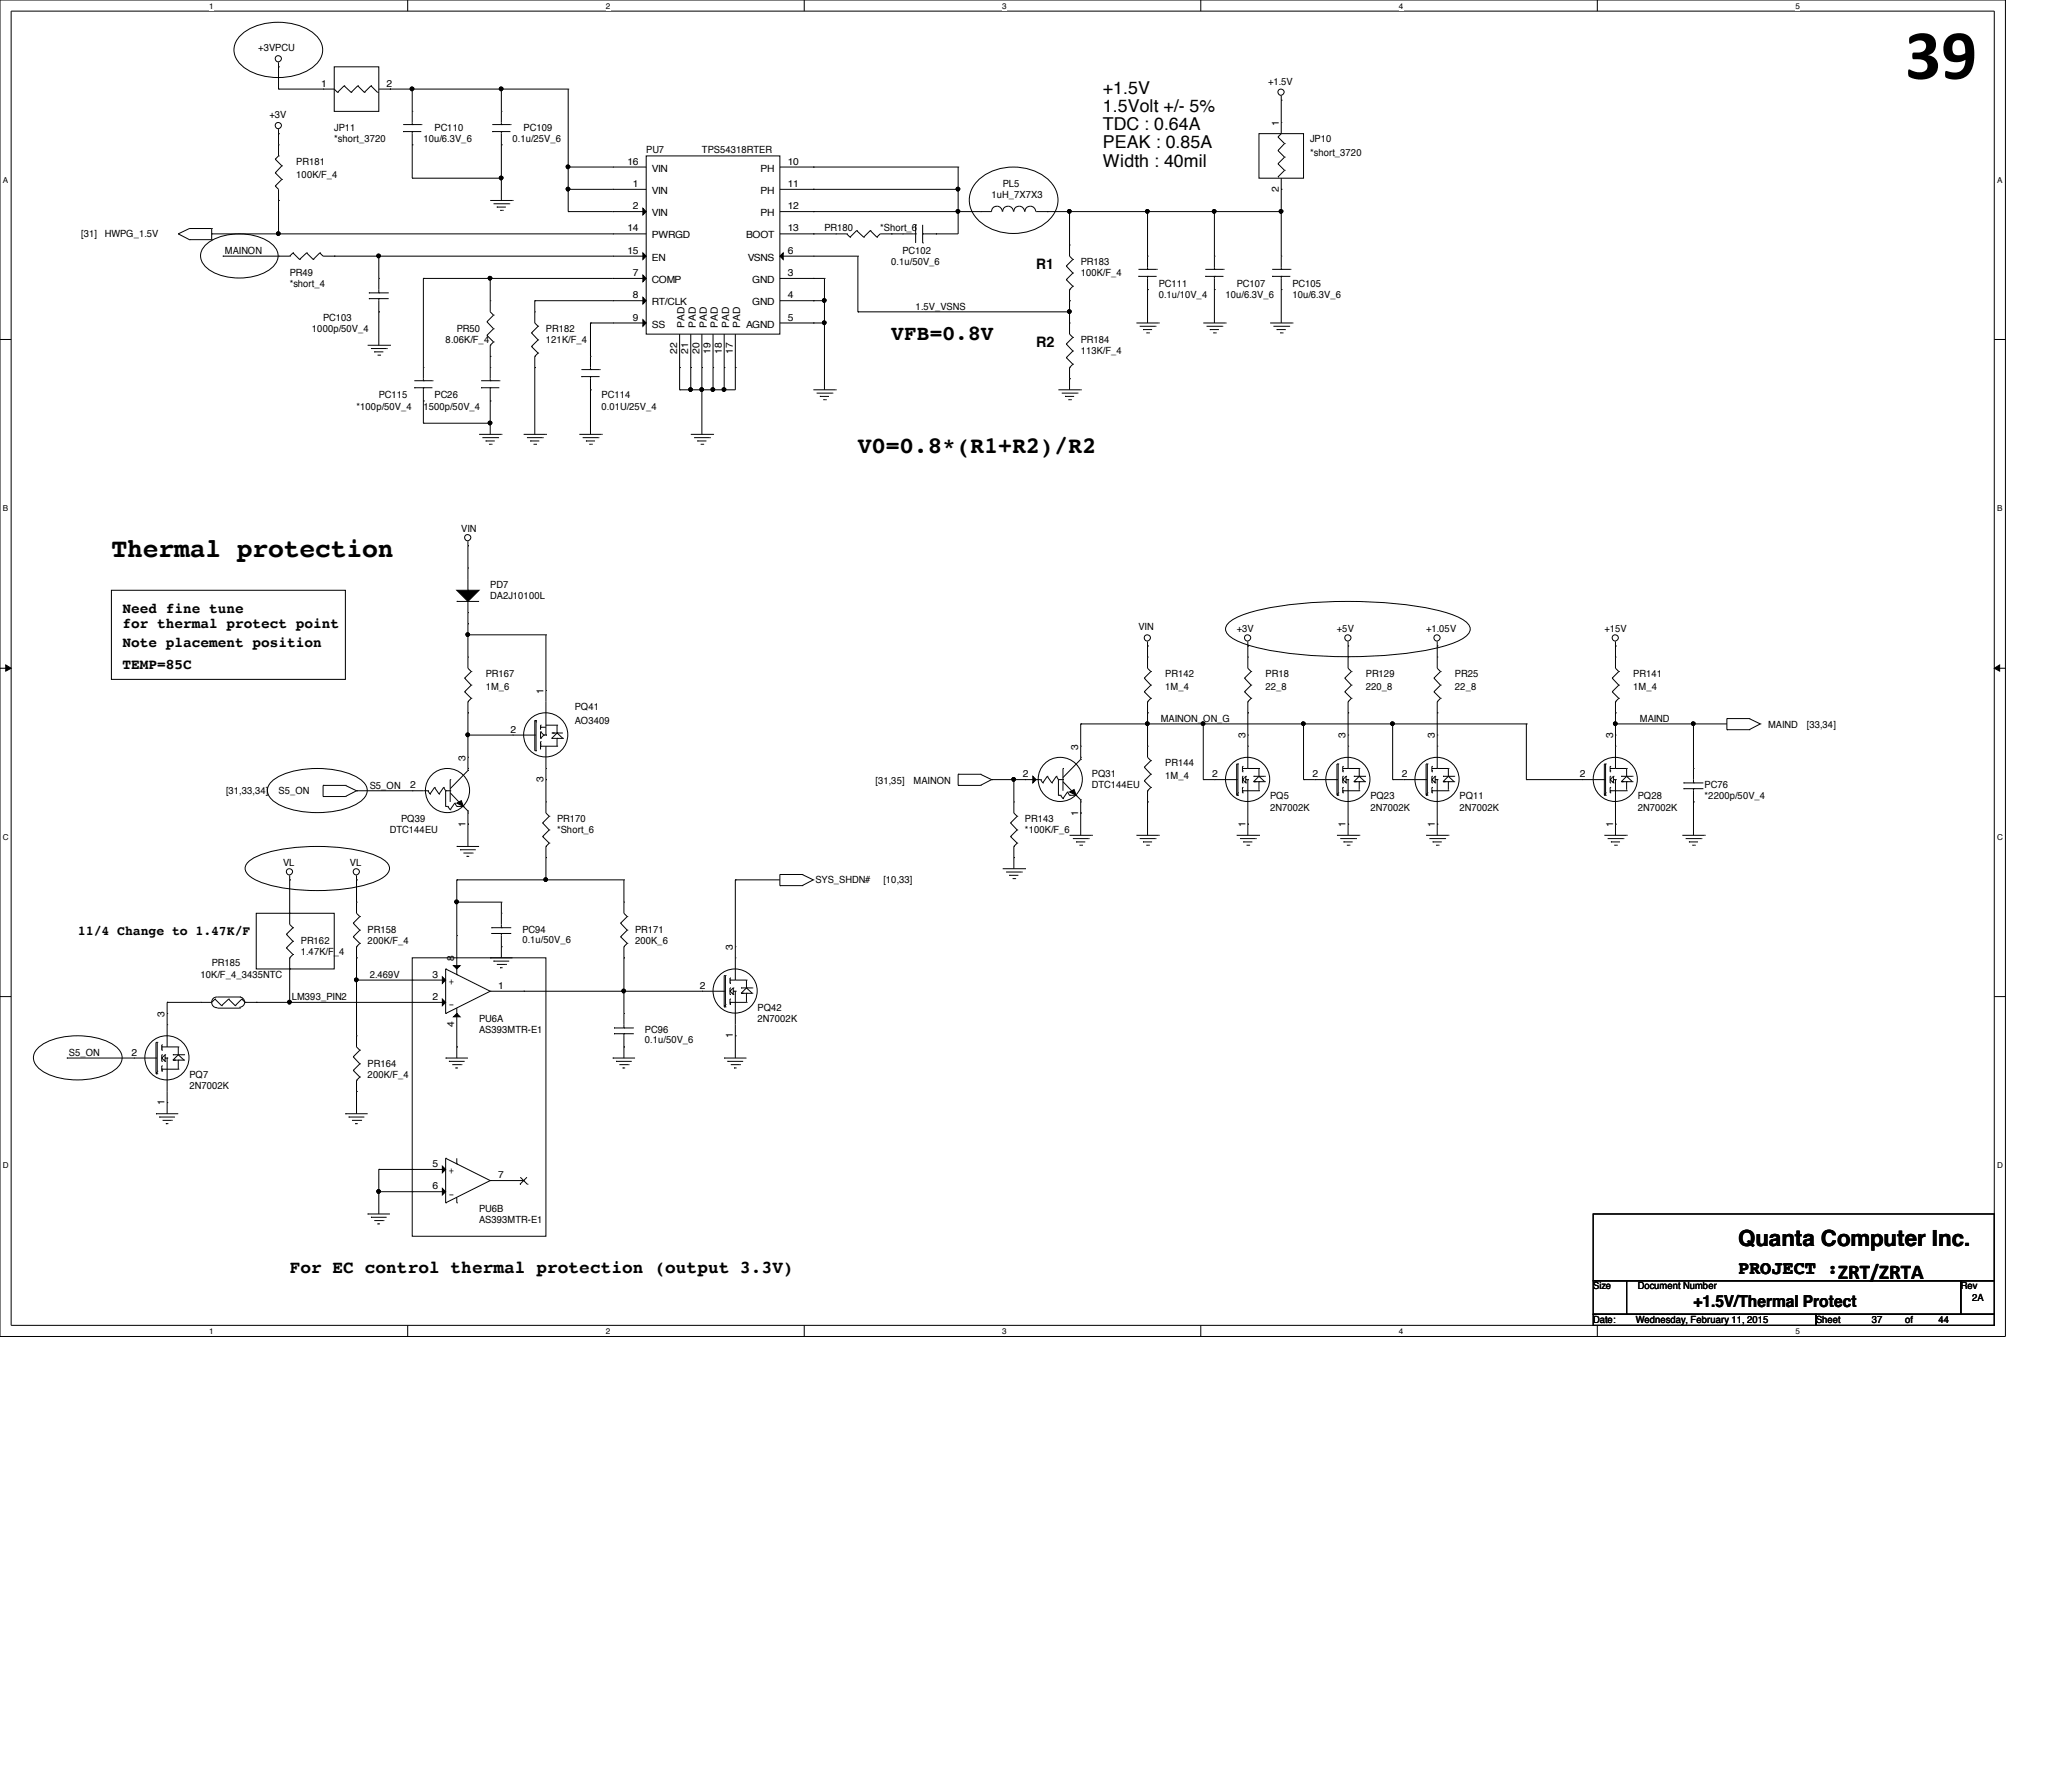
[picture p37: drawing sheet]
<svg xmlns="http://www.w3.org/2000/svg" width="210mm" height="184mm" viewBox="0 0 210 184" stroke-linecap="round" stroke-linejoin="round" font-family="sans-serif">
<defs><g id="words">
<text font-size="7.3" x="195.5" y="8.1">39</text>
<text font-size="2.7" x="11.4" y="57.1">Thermal protection</text>
<text font-size="2.4" x="88" y="46.5">V0=0.8*(R1+R2)/R2</text>
<text font-size="2.3" x="178.3" y="127.8">Quanta Computer Inc.</text>
<text font-size="2.2" x="91.4" y="34.9">VFB=0.8V</text>
<text font-size="1.9" x="178.3" y="130.8">PROJECT :ZRT/ZRTA</text>
<g font-size="1.8">
<text x="113.2" y="9.7">+1.5V</text>
<text x="113.2" y="11.5">1.5Volt +/- 5%</text>
<text x="113.2" y="13.4">TDC : 0.64A</text>
<text x="113.2" y="15.2">PEAK : 0.85A</text>
<text x="113.2" y="17.1">Width : 40mil</text>
<text x="29.7" y="130.7">For EC control thermal protection (output 3.3V)</text>
</g>
<text font-size="1.7" x="173.7" y="134.2">+1.5V/Thermal Protect</text>
<g font-size="1.5">
<text x="106.3" y="27.6">R1</text>
<text x="106.3" y="35.6">R2</text>
<text x="12.6" y="62.9">Need fine tune</text>
<text x="12.6" y="64.4">for thermal protect point</text>
<text x="12.6" y="66.4">Note placement position</text>
<text x="12.6" y="68.7">TEMP=85C</text>
</g>
<text font-size="1.4" x="8" y="96">11/4 Change to 1.47K/F</text>
<g font-size="1">
<text x="26.5" y="5.2">+3VPCU</text>
<text x="32.9" y="8.9">1</text>
<text x="39.7" y="8.9">2</text>
<text x="130.1" y="8.7">+1.5V</text>
<text x="27.6" y="12.1">+3V</text>
<text x="30.4" y="16.9">PR181</text>
<text x="34.3" y="13.5">JP11</text>
<text x="34.3" y="14.6">*short_3720</text>
<text x="43.4" y="14.6">10u/6.3V_6</text>
<text x="44.6" y="13.5">PC110</text>
<text x="52.6" y="14.6">0.1u/25V_6</text>
<text x="53.7" y="13.5">PC109</text>
<text x="64.4" y="16.9">16</text>
<text x="66.3" y="15.7">PU7</text>
<text x="66.9" y="17.6">VIN</text>
<text x="72" y="15.7">TPS54318RTER</text>
<text x="78" y="17.6">PH</text>
<text x="80.8" y="16.9">10</text>
<text x="131.2" y="12.9" transform="rotate(-90 131.2 12.9)">1</text>
<text x="134.4" y="14.6">JP10</text>
<text x="134.4" y="16">*short_3720</text>
<text x="30.4" y="18.2">100K/F_4</text>
<text x="64.4" y="23.7">14</text>
<text x="64.9" y="21.5">2</text>
<text x="64.9" y="19.2">1</text>
<text x="66.9" y="22.2">VIN</text>
<text x="66.9" y="19.9">VIN</text>
<text x="78" y="19.9">PH</text>
<text x="78" y="22.2">PH</text>
<text x="80.8" y="23.7">13</text>
<text x="80.8" y="19.2">11</text>
<text x="80.8" y="21.5">12</text>
<text x="84.6" y="23.7">PR180</text>
<text x="90.3" y="23.7">*Short_6</text>
<text x="101.7" y="20.3">1uH_7X7X3</text>
<text x="102.9" y="19.2">PL5</text>
<text x="131.2" y="19.7" transform="rotate(-90 131.2 19.7)">2</text>
<text x="8.3" y="24.3">[31]</text>
<text x="10.8" y="24.3">HWPG_1.5V</text>
<text x="23.1" y="26.1">MAINON</text>
<text x="29.7" y="28.3">PR49</text>
<text x="29.7" y="29.5">*short_4</text>
<text x="64.4" y="26">15</text>
<text x="64.9" y="28.3">7</text>
<text x="66.9" y="24.5">PWRGD</text>
<text x="66.9" y="26.8">EN</text>
<text x="66.9" y="29">COMP</text>
<text x="76.5" y="24.5">BOOT</text>
<text x="76.7" y="26.8">VSNS</text>
<text x="77.2" y="29">GND</text>
<text x="80.8" y="28.3">3</text>
<text x="80.8" y="26">6</text>
<text x="91.4" y="27.2">0.1u/50V_6</text>
<text x="92.6" y="26">PC102</text>
<text x="110.9" y="27.2">PR183</text>
<text x="110.9" y="28.3">100K/F_4</text>
<text x="118.9" y="29.5">PC111</text>
<text x="126.9" y="29.5">PC107</text>
<text x="132.6" y="29.5">PC105</text>
<text x="32" y="34">1000p/50V_4</text>
<text x="33.1" y="32.9">PC103</text>
<text x="45.7" y="35.2">8.06K/F_4</text>
<text x="46.9" y="34">PR50</text>
<text x="56" y="34">PR182</text>
<text x="56" y="35.2">121K/F_4</text>
<text x="64.9" y="30.6">8</text>
<text x="64.9" y="32.9">9</text>
<text x="66.9" y="31.3">RT/CLK</text>
<text x="66.9" y="33.6">SS</text>
<text x="70.2" y="33.7" transform="rotate(-90 70.2 33.7)">PAD</text>
<text x="71.4" y="33.7" transform="rotate(-90 71.4 33.7)">PAD</text>
<text x="72.5" y="33.7" transform="rotate(-90 72.5 33.7)">PAD</text>
<text x="73.7" y="33.7" transform="rotate(-90 73.7 33.7)">PAD</text>
<text x="74.8" y="33.7" transform="rotate(-90 74.8 33.7)">PAD</text>
<text x="75.9" y="33.7" transform="rotate(-90 75.9 33.7)">PAD</text>
<text x="76.5" y="33.6">AGND</text>
<text x="77.2" y="31.3">GND</text>
<text x="80.8" y="32.9">5</text>
<text x="80.8" y="30.6">4</text>
<text x="93.9" y="31.8">1.5V_VSNS</text>
<text x="110.9" y="35.2">PR184</text>
<text x="118.9" y="30.6">0.1u/10V_4</text>
<text x="125.7" y="30.6">10u/6.3V_6</text>
<text x="132.6" y="30.6">10u/6.3V_6</text>
<text x="38.9" y="40.9">PC115</text>
<text x="44.6" y="40.9">PC26</text>
<text x="61.7" y="40.9">PC114</text>
<text x="69.5" y="36.3" transform="rotate(-90 69.5 36.3)">22</text>
<text x="70.6" y="36.3" transform="rotate(-90 70.6 36.3)">21</text>
<text x="71.8" y="36.3" transform="rotate(-90 71.8 36.3)">20</text>
<text x="72.9" y="36.3" transform="rotate(-90 72.9 36.3)">19</text>
<text x="74" y="36.3" transform="rotate(-90 74 36.3)">18</text>
<text x="75.2" y="36.3" transform="rotate(-90 75.2 36.3)">17</text>
<text x="110.9" y="36.3">113K/F_4</text>
<text x="36.6" y="42">*100p/50V_4</text>
<text x="43.4" y="42">1500p/50V_4</text>
<text x="61.7" y="42">0.01U/25V_4</text>
<text x="47.3" y="54.6">VIN</text>
<text x="50.3" y="60.3">PD7</text>
<text x="50.3" y="61.5">DA2J10100L</text>
<text x="116.8" y="64.7">VIN</text>
<text x="126.9" y="64.9">+3V</text>
<text x="137.2" y="64.9">+5V</text>
<text x="146.3" y="64.9">+1.05V</text>
<text x="164.6" y="64.9">+15V</text>
<text x="49.8" y="69.5">PR167</text>
<text x="49.8" y="70.8">1M_6</text>
<text x="55.8" y="71.2" transform="rotate(-90 55.8 71.2)">1</text>
<text x="119.5" y="69.5">PR142</text>
<text x="119.5" y="70.8">1M_4</text>
<text x="129.8" y="69.5">PR18</text>
<text x="129.8" y="70.8">22_8</text>
<text x="140.1" y="69.5">PR129</text>
<text x="140.1" y="70.8">220_8</text>
<text x="149.3" y="69.5">PR25</text>
<text x="149.3" y="70.8">22_8</text>
<text x="167.6" y="69.5">PR141</text>
<text x="167.6" y="70.8">1M_4</text>
<text x="52.4" y="75.2">2</text>
<text x="59" y="72.9">PQ41</text>
<text x="59" y="74.3">AO3409</text>
<text x="110.6" y="76.9" transform="rotate(-90 110.6 76.9)">3</text>
<text x="119.1" y="74.1">MAINON_ON_G</text>
<text x="127.8" y="75.8" transform="rotate(-90 127.8 75.8)">3</text>
<text x="138" y="75.8" transform="rotate(-90 138 75.8)">3</text>
<text x="147.2" y="75.8" transform="rotate(-90 147.2 75.8)">3</text>
<text x="165.5" y="75.8" transform="rotate(-90 165.5 75.8)">3</text>
<text x="168.2" y="74.1">MAIND</text>
<text x="181.4" y="74.7">MAIND</text>
<text x="185.4" y="74.7">[33,34]</text>
<text x="23.2" y="81.5">[31,33,34]</text>
<text x="28.6" y="81.5">S5_ON</text>
<text x="37.9" y="80.9">S5_ON</text>
<text x="42.1" y="80.9">2</text>
<text x="47.8" y="78.1" transform="rotate(-90 47.8 78.1)">3</text>
<text x="55.8" y="80.3" transform="rotate(-90 55.8 80.3)">3</text>
<text x="89.8" y="80.4">[31,35]</text>
<text x="93.7" y="80.4">MAINON</text>
<text x="104.9" y="79.8">2</text>
<text x="110.6" y="83.7" transform="rotate(-90 110.6 83.7)">1</text>
<text x="112" y="79.8">PQ31</text>
<text x="112" y="80.9">DTC144EU</text>
<text x="119.5" y="78.6">PR144</text>
<text x="119.5" y="80">1M_4</text>
<text x="124.4" y="79.8">2</text>
<text x="130.3" y="82">PQ5</text>
<text x="130.3" y="83.2">2N7002K</text>
<text x="134.7" y="79.8">2</text>
<text x="140.6" y="82">PQ23</text>
<text x="140.6" y="83.2">2N7002K</text>
<text x="143.8" y="79.8">2</text>
<text x="149.7" y="82">PQ11</text>
<text x="149.7" y="83.2">2N7002K</text>
<text x="162.1" y="79.8">2</text>
<text x="168" y="82">PQ28</text>
<text x="168" y="83.2">2N7002K</text>
<text x="174.9" y="80.9">PC76</text>
<text x="174.9" y="82">*2200p/50V_4</text>
<text x="29" y="88.9">VL</text>
<text x="35.9" y="88.9">VL</text>
<text x="40" y="85.5">DTC144EU</text>
<text x="41.1" y="84.3">PQ39</text>
<text x="47.8" y="84.8" transform="rotate(-90 47.8 84.8)">1</text>
<text x="57.2" y="84.3">PR170</text>
<text x="57.2" y="85.5">*Short_6</text>
<text x="105.2" y="84.3">PR143</text>
<text x="105.2" y="85.5">*100K/F_6</text>
<text x="127.8" y="84.8" transform="rotate(-90 127.8 84.8)">1</text>
<text x="138" y="84.8" transform="rotate(-90 138 84.8)">1</text>
<text x="147.2" y="84.8" transform="rotate(-90 147.2 84.8)">1</text>
<text x="165.5" y="84.8" transform="rotate(-90 165.5 84.8)">1</text>
<text x="37.7" y="95.8">PR158</text>
<text x="53.6" y="95.8">PC94</text>
<text x="65.2" y="95.8">PR171</text>
<text x="83.7" y="90.6">SYS_SHDN#</text>
<text x="90.6" y="90.6">[10,33]</text>
<text x="20.6" y="100.3">10K/F_4_3435NTC</text>
<text x="21.7" y="99.2">PR185</text>
<text x="30.9" y="96.9">PR162</text>
<text x="30.9" y="98">1.47K/F_4</text>
<text x="37.7" y="96.9">200K/F_4</text>
<text x="37.9" y="100.4">2.469V</text>
<text x="44.4" y="100.3">3</text>
<text x="46.1" y="101.1">+</text>
<text x="46.6" y="98.6" transform="rotate(-90 46.6 98.6)">8</text>
<text x="51.1" y="101.5">1</text>
<text x="53.6" y="96.8">0.1u/50V_6</text>
<text x="65.2" y="96.9">200K_6</text>
<text x="71.8" y="101.5">2</text>
<text x="75.2" y="97.5" transform="rotate(-90 75.2 97.5)">3</text>
<text x="16.9" y="104.4" transform="rotate(-90 16.9 104.4)">3</text>
<text x="29.9" y="102.7">LM393_PIN2</text>
<text x="44.4" y="102.6">2</text>
<text x="46.1" y="103.4">-</text>
<text x="46.6" y="105.4" transform="rotate(-90 46.6 105.4)">4</text>
<text x="49.1" y="104.9">PU6A</text>
<text x="49.1" y="106">AS393MTR-E1</text>
<text x="66.2" y="106">PC96</text>
<text x="66.2" y="107.1">0.1u/50V_6</text>
<text x="75.2" y="106.6" transform="rotate(-90 75.2 106.6)">1</text>
<text x="77.7" y="103.8">PQ42</text>
<text x="77.7" y="104.9">2N7002K</text>
<text x="7.1" y="108.4">S5_ON</text>
<text x="13.5" y="108.3">2</text>
<text x="16.9" y="113.4" transform="rotate(-90 16.9 113.4)">1</text>
<text x="19.4" y="110.6">PQ7</text>
<text x="19.4" y="111.8">2N7002K</text>
<text x="37.7" y="109.5">PR164</text>
<text x="37.7" y="110.6">200K/F_4</text>
<text x="44.4" y="119.8">5</text>
<text x="44.4" y="122">6</text>
<text x="46.1" y="120.5">+</text>
<text x="46.1" y="122.8">-</text>
<text x="49.1" y="124.3">PU6B</text>
<text x="49.1" y="125.5">AS393MTR-E1</text>
<text x="51.1" y="120.9">7</text>
<text x="163.4" y="132.3">Size</text>
<text x="163.4" y="135.8">Date:</text>
<text x="167.8" y="135.8">Wednesday, February 11, 2015</text>
<text x="168" y="132.3">Document Number</text>
<text x="186.3" y="135.8">Sheet</text>
<text x="192" y="135.8">37</text>
<text x="195.5" y="135.8">of</text>
<text x="198.9" y="135.8">44</text>
<text x="201.2" y="132.3">Rev</text>
<text x="202.3" y="133.5">2A</text>
</g>
<g font-size=".8">
<text x="21.5" y=".9">1</text>
<text x="62.1" y=".9">2</text>
<text x="102.8" y=".9">3</text>
<text x="143.5" y=".9">4</text>
<text x="184.2" y=".9">5</text>
<text x=".3" y="18.8">A</text>
<text x="204.9" y="18.8">A</text>
<text x=".3" y="52.5">B</text>
<text x="204.9" y="52.5">B</text>
<text x=".3" y="86.2">C</text>
<text x="204.9" y="86.2">C</text>
<text x=".3" y="119.9">D</text>
<text x="204.9" y="119.9">D</text>
<text x="21.5" y="136.9">1</text>
<text x="62.1" y="136.9">2</text>
<text x="102.8" y="136.9">3</text>
<text x="143.5" y="136.9">4</text>
<text x="184.2" y="136.9">5</text>
</g>
</g></defs>
<path d="M0 0h205.7v137.2h-205.7zM1.1 1.1h203.5v134.9h-203.5z" fill="none" stroke="#000" stroke-width=".1"/>
<g fill="#fff">
<path d="M21.5 .1h.4v1h-.4z"/>
<path d="M21.5 136.1h.4v1h-.4z"/>
</g>
<path d="M41.8 0v1.1M41.8 136v1.2" fill="none" stroke="#000" stroke-width=".1"/>
<g fill="#fff">
<path d="M62.1 .1h.5v1h-.5z"/>
<path d="M62.1 136.1h.5v1h-.5z"/>
</g>
<path d="M82.5 0v1.1M82.5 136v1.2" fill="none" stroke="#000" stroke-width=".1"/>
<g fill="#fff">
<path d="M102.8 .1h.5v1h-.5z"/>
<path d="M102.8 136.1h.5v1h-.5z"/>
</g>
<path d="M123.2 0v1.1M123.2 136v1.2" fill="none" stroke="#000" stroke-width=".1"/>
<g fill="#fff">
<path d="M143.5 .1h.5v1h-.5z"/>
<path d="M143.5 136.1h.5v1h-.5z"/>
</g>
<path d="M163.9 0v1.1M163.9 136v1.2" fill="none" stroke="#000" stroke-width=".1"/>
<g fill="#fff">
<path d="M184.2 .1h.5v1h-.5z"/>
<path d="M184.2 136.1h.5v1h-.5z"/>
<path d="M.3 18h.5v.9h-.5z"/>
<path d="M204.9 18h.5v.9h-.5z"/>
<path d="M.3 51.7h.5v.9h-.5z"/>
<path d="M204.9 51.7h.5v.9h-.5z"/>
</g>
<path d="M0 34.8h1.1M204.6 34.8h1.1" fill="none" stroke="#000" stroke-width=".1"/>
<g fill="#fff">
<path d="M.3 85.4h.6v1h-.6z"/>
<path d="M204.9 85.4h.6v1h-.6z"/>
</g>
<path d="M0 68.6h1.1M.6 68.2l.5 .4-.5 .3zM204.6 68.6l.5-.4v.7zM204.6 68.6h1.1" fill="none" stroke="#000" stroke-width=".1"/>
<path d="M.6 68.2l.5 .4-.5 .3zM204.6 68.6l.5-.4v.7z" fill="#000"/>
<g fill="#fff">
<path d="M.3 119.1h.6v1h-.6z"/>
<path d="M204.9 119.1h.6v1h-.6z"/>
</g>
<g fill="none" stroke="#000" stroke-width=".1">
<path d="M24.8 3.5a6.3 6.3 0 0 1 7.5 0 1.99 1.99 0 0 1 0 3.2 6.3 6.3 0 0 1-7.5 0 2.01 2.01 0 0 1 0-3.2zM28.2 17.7l.7 .7M28.2 16.3l.7 .7M28.2 19.1l.4 .3v4.6M28.2 19.1h.1M28.2 17.7h.1M28.2 16.3h.1M28.6 9.1h5.7l.3 .4M28.6 13.7h.1M28.6 9.1h.1M28.6 6.9h.1M28.6 16h.1"/>
<path d="M28.6 14.9h.1M28.6 6.4v2.7M28.6 13.3v2.7M28.6 16l-.4 .3M28.9 18.4h.1M28.9 17h.1M28.9 18.4l-.7 .7M28.9 17l-.7 .7M33.1 9.1h.1M34.3 6.9h4.6v4.5h-4.6zM34.6 9.5h.1M35.3 8.8h.1"/>
<path d="M35.3 8.8l.7 .7M35.3 8.8l-.7 .7M36 9.5h.1M36.7 8.8l-.7 .7M36.7 8.8h.1M36.7 8.8l.7 .7M37.4 9.5h.1M38.1 8.8h.1M38.1 8.8l.6 .7M38.1 8.8l-.7 .7M38.7 9.5h.1M38.9 9.1h19.4"/>
<path d="M40 9.1h.1M41.4 13.5h1.8M41.4 13.5h.1M41.4 12.8h1.8M42.1 9h.3v.2l-.2 .1-.1-.1zM42.3 18.3h9.1M42.3 18.3h.1M42.3 9.1h.1M42.3 14.9h.1M42.3 12.8h.1M42.3 13.5h.1M42.3 11.4h.1"/>
<path d="M42.3 9.1v3.7M42.3 13.5v4.8M43.2 12.8h.1M50.5 13.5h1.9M50.5 13.5h.1M50.5 12.8h1.9M51.3 9h.2v.2l-.1 .1-.1-.1zM51.3 18.1h.2v.3l-.1 .1-.1-.1zM51.4 9.1h.1M51.4 18.3h.1M51.4 14.9h.1M51.4 13.5h.1"/>
<path d="M51.4 12.8h.1M51.4 11.4h.1M51.4 9.1v3.7M51.4 13.5v7.1M52.4 12.8h.1M58.1 19.3h.3v.2l-.1 .1-.2-.1zM58.1 17h.3v.2l-.1 .1-.2-.1zM58.3 9.1h.1M58.3 19.4h.1M58.3 17.1h.1M58.3 9.1v12.6M58.3 19.4h8"/>
<path d="M58.3 17.1h8M62.9 17.1h.1M62.9 19.4h.1M66.3 16h13.7v18.3h-13.7zM80 19.4h18.3M80 17.1h18.3M83.4 19.4h.1M83.4 17.1h.1M98.1 19.3h.3v.2l-.1 .1-.2-.1zM98.3 17.1h.1M98.3 19.4h.1M98.3 17.1v6.9h-3.6"/>
<path d="M100.2 18.6a5.5 5.5 0 0 1 7.6 0 2.76 2.76 0 0 1-.6 4.3 5.5 5.5 0 0 1-7-.5 2.71 2.71 0 0 1 0-3.8zM129.2 13.7h4.5v4.6h-4.5zM131.1 14.1h.1M131.1 15.5h.1M131.1 16.8h.1M131.1 18.2h.1M131.1 14.1l.7 .6M131.1 15.5l.7 .6M131.1 16.8l.7 .7M131.4 10.3h.1M131.4 19.4h.1M131.4 12.6h.1"/>
<path d="M131.4 9.8v3.9l-.3 .4M131.4 18.3v9.3M131.8 14.7h.1M131.8 16.1h.1M131.8 17.5h.1M131.8 14.7l-.7 .8M131.8 16.1l-.7 .7M131.8 17.5l-.7 .7M18.3 24l1.1 .6M18.3 24h.1M19.4 24.6h2.3M19.4 23.5h.1"/>
<path d="M19.4 24.6h.1M19.4 23.5h2.3M19.4 23.5l-1.1 .5M21.3 25a6 6 0 0 1 6.5 0 1.51 1.51 0 0 1 0 2.5 5.9 5.9 0 0 1-6.5 0 1.52 1.52 0 0 1 0-2.5zM21.7 24h.1M21.7 23.5h.1M21.7 24.6h.1M21.7 23.5v1.1M21.7 24h44.6M22.9 26.3h.1M22.9 26.3h6.8M28.4 23.8h.3v.3l-.2 .1-.1-.1z"/>
<path d="M28.6 20.6h.1M28.6 24h.1M28.6 26.3h.1M29.7 26.3h.1M30.1 26l.6 .6M30.1 26h.1M30.1 26l-.4 .3M30.7 26.6h.1M31.5 26l.6 .6M31.5 26h.1M31.5 26l-.8 .6M32.1 26.6h.1"/>
<path d="M32.8 26l.3 .3h33.2M32.8 26h.1M32.8 26l-.7 .6M34.3 26.3h.1M37.7 35.4h2.3M37.8 30.1h2.1M37.8 30.6h2.1M37.8 30.1h.1M37.8 30.6h.1M38.1 35.8h1.6M38.4 36.1h.9M38.4 36.1h.1"/>
<path d="M38.7 26.1h.3v.3l-.2 .1-.1-.1zM38.7 36.4h.3M38.9 26.3h.1M38.9 32h.1M38.9 30.6h.1M38.9 30.1h.1M38.9 28.6h.1M38.9 26.3v3.8M38.9 30.6v4.8M39 36.4h.1M39.7 35.8h.1M40 35.4h.1"/>
<path d="M42.5 39.8h1.9M42.5 39.8h.1M42.5 39.1h1.9M43.4 28.6h.1M43.4 39.8h.1M43.4 39.1h.1M43.4 37.7h.1M43.4 28.6v10.5M43.4 39.8v3.6M43.4 28.6h22.9M44.4 39.1h.1M49.4 39.8h1.8"/>
<path d="M49.4 39.8h.1M49.4 39.1h1.8M50 33h.1M50 34.4h.1M50 33l.6 .7M50 34.4l.6 .7M50.1 28.4h.3v.3h-.2h-.1zM50.3 36.6h.1M50.3 28.6h.1M50.3 35.4h.1M50.3 30.9h.1M50.3 39.1h.1"/>
<path d="M50.3 39.8h.1M50.3 37.7h.1M50.3 28.6v3.4l.3 .3M50.3 35.4v3.7M50.3 39.8v4.8M50.3 20.6h2.3M50.6 32.3h.1M50.6 33.7h.1M50.6 35.1h.1M50.6 20.9h1.6M50.6 32.3l-.6 .7M50.6 33.7l-.6 .7"/>
<path d="M50.6 35.1l-.3 .3M51 21.3h.9M51 21.3h.1M51.2 39.1h.1M51.3 21.6h.3M51.6 21.6h.1M52.2 20.9h.1M52.6 20.6h.1M54.5 34.2h.1M54.5 35.6h.1M54.5 34.2l.7 .7M54.5 35.6l.7 .6"/>
<path d="M54.9 30.9h.1M54.9 37.7h.1M54.9 36.6h.1M54.9 32h.1M54.9 30.9v2.2l.3 .4M54.9 36.6v8M54.9 30.9h11.4M55.2 33.5h.1M55.2 34.9h.1M55.2 36.2h.1M55.2 33.5l-.7 .7M55.2 34.9l-.7 .7"/>
<path d="M55.2 36.2l-.3 .4M58.3 21.7h.1M58.3 21.7h8M59.6 38.7h1.9M59.6 38.7h.1M59.6 37.9h1.9M60.6 33.1h5.7M60.6 33.1h.1M60.6 37.9h.1M60.6 38.7h.1M60.6 36.6h.1M60.6 33.1v4.8"/>
<path d="M60.6 38.7v5.9M61.5 37.9h.1M62.9 21.7h.1M62.9 24h.1M62.9 26.3h.1M62.9 28.6h.1M62.9 30.9h.1M62.9 33.1h.1M66 21.4l.3 .3-.3 .4zM66 26l.3 .3-.3 .3zM66 28.2l.3 .4-.3 .3zM66 30.5l.3 .4-.3 .3z"/>
<path d="M66 32.8l.3 .3-.3 .4zM69.7 37.7h.1M69.7 34.3v5.7M70.7 39.8h.3v.3l-.2 .1-.1-.1zM70.9 37.7h.1M70.9 34.3v5.7M71.9 39.8h.2v.3l-.1 .1-.1-.1zM72 37.7h.1M72 34.3v10.3M73 39.8h.3v.3l-.2 .1-.1-.1zM73.2 37.7h.1M73.2 34.3v5.7"/>
<path d="M74.1 39.8h.3v.3l-.1 .1-.2-.1zM74.3 37.7h.1M74.3 34.3v5.7M75.4 37.7h.1M75.4 34.3v5.7h-5.7M80 26.3l.3-.3v.6zM80 21.7h21.7a.55 .55 0 0 1 .6-.5 .55 .55 0 0 1 .5 .5M80 26.3h8M80 24h6.9M80 28.6h4.6M80 30.9h4.6M80 33.1h4.6"/>
<path d="M83.4 24h.1M83.4 28.6h.1M83.4 30.9h.1M83.4 33.1h.1M83.4 21.7h.1M83.4 26.3h.1M84.4 33h.3v.2l-.2 .1-.1-.1zM84.4 30.7h.3v.3h-.2h-.1zM84.6 33.1h.1M84.6 28.6h.1M84.6 30.9h.1M84.6 28.6v11.4"/>
<path d="M85.7 24h.1M86.9 24h.1M86.9 24l.3 .3M87.2 24.3h.1M87.9 23.7l.7 .6M87.9 23.7h.1M87.9 23.7l-.7 .6M88 32h21.7M88 26.3h.1M88 32h.1M88 26.3v5.7M88.6 24.3h.1"/>
<path d="M89.3 23.7l.7 .6M89.3 23.7h.1M89.3 23.7l-.7 .6M90 24.3h.1M91.4 24h.1M92.6 24h.1M93.9 24h-3.6l-.3 .3M93.9 24h.1M93.9 23.1h.1M93.9 23.1v1.8M94.7 24.9h.1M94.7 24h.1"/>
<path d="M94.7 23.1v1.8M96 24h.1M98.1 21.6h.3v.2l-.1 .1-.2-.1zM98.3 21.7h.1M100.6 21.7h.1M104 21.7a.55 .55 0 0 0-.6-.5 .55 .55 0 0 0-.5 .5M105.1 21.7a.55 .55 0 0 0-.5-.5 .55 .55 0 0 0-.6 .5M106.3 21.7a.55 .55 0 0 0-.6-.5 .55 .55 0 0 0-.5 .5M106.3 21.7h25.1M107.4 21.7h.1M109.4 35.3h.1M109.4 36.7h.1"/>
<path d="M109.4 27.3h.1M109.4 28.7h.1M109.4 35.3l.7 .7M109.4 36.7l.7 .7M109.4 27.3l.7 .7M109.4 28.7l.7 .7M109.6 31.8h.2v.3l-.1 .1-.1-.1zM109.6 21.6h.2v.2l-.1 .1-.1-.1zM109.7 30.9h.1M109.7 21.7h.1M109.7 32h.1M109.7 38.9h.1"/>
<path d="M109.7 37.7h.1M109.7 33.1h.1M109.7 29.7h.1M109.7 25.1h.1M109.7 21.7v4.6l.4 .3M109.7 29.7v4.6l.4 .3M109.7 37.7v2.3M110.1 34.6h.1M110.1 36h.1M110.1 37.4h.1M110.1 26.6h.1M110.1 28h.1"/>
<path d="M110.1 29.4h.1M110.1 34.6l-.7 .7M110.1 36l-.7 .7M110.1 37.4l-.4 .3M110.1 26.6l-.7 .7M110.1 28l-.7 .7M110.1 29.4l-.4 .3M116.6 33.1h2.3M116.8 28.4h1.9M116.8 28.4h.1M116.8 27.6h1.9M116.9 33.5h1.6"/>
<path d="M117.3 33.8h.9M117.3 33.8h.1M117.6 21.6h.2v.2l-.1 .1-.1-.1zM117.6 34.2h.3M117.7 29.7h.1M117.7 21.7h.1M117.7 28.4h.1M117.7 27.6h.1M117.7 26.3h.1M117.7 21.7v5.9M117.7 28.4v4.7M117.9 34.2h.1"/>
<path d="M118.5 33.5h.1M118.7 27.6h.1M118.9 33.1h.1M123.4 33.1h2.3M123.7 28.4h1.8M123.7 28.4h.1M123.7 27.6h1.8M123.8 33.5h1.6M124.1 33.8h1M124.1 33.8h.1M124.4 21.6h.3v.2l-.2 .1-.1-.1zM124.5 34.2h.2"/>
<path d="M124.6 21.7h.1M124.6 29.7h.1M124.6 27.6h.1M124.6 28.4h.1M124.6 26.3h.1M124.6 21.7v5.9M124.6 28.4v4.7M124.7 34.2h.1M125.4 33.5h.1M125.5 27.6h.1M125.7 33.1h.1M130.3 33.1h2.3"/>
<path d="M130.5 28.4h1.9M130.5 28.4h.1M130.5 27.6h1.9M130.6 33.5h1.6M131 33.8h.9M131 33.8h.1M131.3 21.6h.3v.2l-.2 .1-.1-.1zM131.3 34.2h.3M131.4 29.7h.1M131.4 21.7h.1M131.4 27.6h.1M131.4 28.4h.1"/>
<path d="M131.4 26.3h.1M131.4 28.4v4.7M131.6 34.2h.1M132.2 33.5h.1M132.4 27.6h.1M132.6 33.1h.1M43.4 41.1h.1M43.4 43.4h.1M43.4 43.4h6.9M48 56h.1M48 58.3h.1M48 55.5v5.1"/>
<path d="M49.1 44.6h2.3M49.5 44.9h1.6M49.8 45.3h1M49.8 45.3h.1M50.1 43.3h.3v.2l-.2 .1-.1-.1zM50.2 45.6h.2M50.3 43.4h.1M50.3 41.1h.1M50.4 45.6h.1M51.1 44.9h.1M51.4 44.6h.1M53.7 44.6h2.3"/>
<path d="M54.1 44.9h1.6M54.4 45.3h.9M54.4 45.3h.1M54.7 45.6h.3M55 45.6h.1M55.7 44.9h.1M56 44.6h.1M59.4 44.6h2.3M59.8 44.9h1.6M60.1 45.3h.9M60.1 45.3h.1M60.5 45.6h.2"/>
<path d="M60.6 40h.1M60.7 45.6h.1M61.4 44.9h.1M61.7 44.6h.1M69.7 40h.1M70.9 40h.1M70.9 44.6h2.3M71.2 44.9h1.6M71.5 45.3h1M71.5 45.3h.1M71.9 45.6h.2M72 40h.1"/>
<path d="M72.1 45.6h.1M72.8 44.9h.1M73.2 40h.1M73.2 44.6h.1M74.3 40h.1M83.4 40h2.3M83.8 40.3h1.6M84.1 40.7h.1M84.1 40.7h.9M84.5 41h.2M84.7 41h.1M85.4 40.3h.1"/>
<path d="M85.7 40h.1M108.6 40h2.3M108.9 40.3h1.6M109.3 40.7h.9M109.3 40.7h.1M109.6 41h.3M109.9 41h.1M110.5 40.3h.1M110.9 40h.1M11.4 60.6h24v9.1h-24zM46.9 60.6h2.2l-1.1 1.1zM46.9 61.7h2.2"/>
<path d="M46.9 61.7h.1M47.7 69.6h.1M47.7 71h.1M47.7 69.6l.6 .7M47.7 71l.6 .7M47.8 65h.3v.2l-.1 .1-.2-.1zM47.8 75.3h.3v.2l-.1 .1-.2-.1zM48 75.4h6.9M48 65.2h8M48 79.1l-1.8 1.8M48 65.2h.1M48 75.4h.1"/>
<path d="M48 73.2h.1M48 64h.1M48 72h.1M48 67.4h.1M48 60.6h.1M48 62.9h.1M48 79.1h.1M48 78.9h.1M48 77.7h.1M48 61.7v6.9l.3 .3M48 72v7.1M48.3 68.9h.1"/>
<path d="M48.3 70.3h.1M48.3 71.7h.1M48.3 68.9l-.6 .7M48.3 70.3l-.6 .7M48.3 71.7l-.3 .3M52.6 75.4h.1M54.9 74h.1M54.9 75.4h.1M54.9 74v3h.1M55 77h.1M55 74.1h.1M55 74h.1"/>
<path d="M55 74v3M55.5 76.6h1.6M55.5 74.6h.5M55.5 76.6h.1M55.5 76.4h.1M55.5 76.1h.1M55.5 74.6h.1M55.5 74.4h.1M55.5 75.1h.1M55.5 75.8h.1M55.5 74.4v.5M55.5 75.1v.7"/>
<path d="M55.5 76.1v.8M55.5 75.1l.3 .3M55.8 75.4l-.3 .4M55.8 75.4h.1M55.8 75.4h.2M56 65.2h.1M56 75.4h.1M56 78.9h.1M56 70.9h.1M56 65.2v10.2M56 76.6v6.8l.3 .4M56 74.4h1.1"/>
<path d="M56.6 75.8h1.1M56.6 75.8h.1M56.6 75.2h1.1M56.7 75.2h.1M56.8 75.2h.1M57.1 74.4h.1M57.1 75.2h.1M57.1 76.6h.1M57.1 75.8h.1M57.1 74.4v.8M57.1 75.8v.8M57.1 75.2l.6 .6"/>
<path d="M57.2 75.2l-.6 .6M57.7 75.8h.1M98.3 79.5h.1M98.3 79.5v1.1M98.3 79.5h2.3M100.6 79.5h.1M100.6 79.5l1.1 .5M103.9 79.9h.2v.2l-.1 .1-.1-.1zM106 79.7l.3 .3-.3 .3zM107.4 79.7l-.4 .6M107.4 79.7h.1M107.4 79.7l.5 .6"/>
<path d="M108.4 79.7h.1M108.4 79.7l.2 .3M108.4 79.7l-.5 .6M109.1 78.9h.1M109.1 78.9v2.3M110.9 77.9l-1.8 1.9M110.9 74.3h.1M110.9 77.9h.1M110.9 77.7h.1M110.9 76.6h.1M110.9 74.3v3.6M110.9 74.3h45.7"/>
<path d="M117.4 78.7h.1M117.4 69.6h.1M117.4 71h.1M117.4 78.7l.7 .8M117.4 69.6l.7 .7M117.4 71l.7 .7M117.6 74.1h.2v.3l-.1 .1-.1-.1zM117.7 66.3h.1M117.7 73.2h.1M117.7 74.3h.1M117.7 76.6h.1M117.7 72h.1"/>
<path d="M117.7 67.4h.1M117.7 65.8v2.8l.4 .3M117.7 72v5.7l.4 .4M118.1 78.1h.1M118.1 79.5h.1M118.1 68.9h.1M118.1 70.3h.1M118.1 71.7h.1M118.1 78.1l-.7 .6M118.1 79.5l-.7 .6M118.1 68.9l-.7 .7M118.1 70.3l-.7 .7"/>
<path d="M118.1 71.7l-.4 .3M123.3 74.1h.3v.3l-.2 .1-.1-.1zM123.4 74.3h.1M123.4 74.3v5.7M126.2 63.8a13.2 13.2 0 0 1 5.7-1.7 48.9 48.9 0 0 1 15.3 .5 8.4 8.4 0 0 1 3.2 1.2 .86 .86 0 0 1 0 1.5 13.3 13.3 0 0 1-5.8 1.7 48.8 48.8 0 0 1-15.2-.4 8.4 8.4 0 0 1-3.2-1.3 .86 .86 0 0 1 0-1.5zM127 78.4h-.1v3.2M127 78.4h.1M127 78.4v3.2M127.5 78.9h.1M127.5 79.7h.1M127.5 78.7h.1M127.5 79.1h.1"/>
<path d="M127.5 79.2h.1M127.5 78.7v.5M127.5 79.7v.6M127.5 78.9h1.7M127.7 69.6h.1M127.7 71h.1M127.7 69.6l.7 .7M127.7 71l.7 .7M127.8 79.7l-.3 .3M127.8 79.7h.1M127.8 79.7v.6M128 73.2h.1"/>
<path d="M128 66.3h.1M128 76.6h.1M128 75.4h.1M128 72h.1M128 67.4h.1M128 65.8v2.8l.4 .3M128 72v6.9M128.4 68.9h.1M128.4 70.3h.1M128.4 71.7h.1M128.4 68.9l-.7 .7M128.4 70.3l-.7 .7"/>
<path d="M128.4 71.7l-.4 .3M128.6 79.7h1.2M128.6 79.7h.1M129.2 78.9h.1M129.2 79.7h.1M129.2 78.9v.8M129.2 79.7l.6 .5M129.2 79.7l-.6 .5M129.8 79.7h.1M133.6 74.1h.2v.3l-.1 .1-.1-.1zM133.7 74.3h.1M133.7 74.3v5.7"/>
<path d="M137.3 78.4h-.1v3.2M137.3 78.4h.1M137.3 78.4v3.2M137.8 78.9h1.6M137.8 78.9h.1M137.8 79.7h.1M137.8 78.7h.1M137.8 79.1h.1M137.8 79.2h.1M137.8 78.7v.5M137.8 79.7v.6M138 69.6h.1"/>
<path d="M138 71h.1M138 69.6l.6 .7M138 71l.6 .7M138.1 79.7l-.3 .3M138.1 79.7h.1M138.1 79.7v.6M138.3 73.2h.1M138.3 66.3h.1M138.3 76.6h.1M138.3 75.4h.1M138.3 72h.1M138.3 67.4h.1"/>
<path d="M138.3 65.8v2.8l.3 .3M138.3 72v6.9M138.6 68.9h.1M138.6 70.3h.1M138.6 71.7h.1M138.6 68.9l-.6 .7M138.6 70.3l-.6 .7M138.6 71.7l-.3 .3M138.9 79.7h1.1M138.9 79.7h.1M139.4 78.9h.1M139.4 79.7h.1"/>
<path d="M139.4 78.9v.8M139.4 79.7l.6 .5M139.4 79.7l-.5 .5M140 79.7h.1M142.7 74.1h.3v.3l-.2 .1-.1-.1zM142.9 74.3h.1M142.9 74.3v5.7M146.4 78.4h.1M146.4 78.4v3.2M146.4 78.4h-.1v3.2M146.9 78.9h1.7M146.9 78.9h.1"/>
<path d="M146.9 79.7h.1M146.9 78.7h.1M146.9 79.1h.1M146.9 79.2h.1M146.9 78.7v.5M146.9 79.7v.6M147.1 69.6h.1M147.1 71h.1M147.1 69.6l.7 .7M147.1 71l.7 .7M147.2 79.7h.1M147.2 79.7v.6"/>
<path d="M147.2 79.7l-.3 .3M147.4 66.3h.1M147.4 73.2h.1M147.4 72h.1M147.4 67.4h.1M147.4 76.6h.1M147.4 75.4h.1M147.4 65.8v2.8l.4 .3M147.4 72v6.9M147.8 68.9h.1M147.8 70.3h.1M147.8 71.7h.1"/>
<path d="M147.8 68.9l-.7 .7M147.8 70.3l-.7 .7M147.8 71.7l-.4 .3M148 79.7h1.2M148 79.7h.1M148.6 78.9h.1M148.6 79.7h.1M148.6 78.9v.8M148.6 79.7l.6 .5M148.6 79.7l-.6 .5M149.2 79.7h.1M156.6 74.3h.1"/>
<path d="M156.6 74.3v5.7M164.7 78.4h.1M164.7 78.4v3.2M164.7 78.4h-.1v3.2M165.2 78.9h1.7M165.2 78.9h.1M165.2 79.7h.1M165.2 78.7h.1M165.2 79.1h.1M165.2 79.2h.1M165.2 78.7v.5M165.2 79.7v.6"/>
<path d="M165.4 69.6h.1M165.4 71h.1M165.4 69.6l.7 .7M165.4 71l.7 .7M165.5 79.7h.1M165.5 79.7v.6M165.5 79.7l-.3 .3M165.6 74.1h.2v.3l-.1 .1-.1-.1zM165.7 74.3h11.5M165.7 73.2h.1M165.7 74.3h.1M165.7 66.3h.1"/>
<path d="M165.7 76.6h.1M165.7 75.4h.1M165.7 72h.1M165.7 67.4h.1M165.7 65.8v2.8l.4 .3M165.7 72v6.9M166.1 68.9h.1M166.1 70.3h.1M166.1 71.7h.1M166.1 68.9l-.7 .7M166.1 70.3l-.7 .7M166.1 71.7l-.4 .3"/>
<path d="M166.3 79.7h1.2M166.3 79.7h.1M166.9 78.9h.1M166.9 79.7h.1M166.9 78.9v.8M166.9 79.7l.6 .5M166.9 79.7l-.6 .5M167.5 79.7h.1M173.6 74.1h.2v.3l-.1 .1-.1-.1zM173.7 74.3h.1M173.7 78.9h.1M173.7 74.3v6"/>
<path d="M177.2 74.9h.1M177.2 73.7h.1M177.2 73.7h2.3M177.2 73.7v1.2M177.2 74.9h2.3M179.5 73.7h.1M179.5 74.9h.1M179.5 73.7l1.1 .6M180.6 74.3h.1M180.6 74.3l-1.1 .6M25.6 88.3a11.1 11.1 0 0 1 5.6-1.4 17.6 17.6 0 0 1 7.7 1.1l.6 .3a.9 .9 0 0 1 0 1.6 11 11 0 0 1-5.6 1.5 17.4 17.4 0 0 1-7.7-1.1l-.6-.4a.91 .91 0 0 1 0-1.6zM26.3 93.7h8v5.7h-8z"/>
<path d="M27.8 80.2a7.1 7.1 0 0 1 4.8-1.3 7.1 7.1 0 0 1 4.7 1.3 1.16 1.16 0 0 1 0 1.8 7 7 0 0 1-4.7 1.4 6.9 6.9 0 0 1-4.8-1.4 1.17 1.17 0 0 1 0-1.8zM29.4 95.9h.1M29.4 97.3h.1M29.4 95.9l.7 .7M29.4 97.3l.7 .7M29.7 90.3h.1M29.7 99.4h.1M29.7 98.3h.1M29.7 93.7h.1M29.7 89.8v5.1l.4 .3M29.7 98.3v4.6M30.1 95.2h.1"/>
<path d="M30.1 96.6h.1M30.1 98h.1M30.1 95.2l-.7 .7M30.1 96.6l-.7 .7M30.1 98l-.4 .3M33.1 81.7h2.3M33.1 81.7h.1M33.1 80.6h.1M33.1 80.6h2.3M33.1 80.6v1.1M35.4 80.6h.1M35.4 81.7h.1"/>
<path d="M35.4 80.6l1.2 .6M36.2 94.7h.1M36.2 96.1h.1M36.2 94.7l.7 .8M36.2 96.1l.7 .7M36.6 81.2h7.3M36.6 81.2h.1M36.6 90.3h.1M36.6 98.3h.1M36.6 97.2h.1M36.6 92.6h.1M36.6 89.8v3.9l.3 .4"/>
<path d="M36.6 97.2v10.2l.3 .4M36.6 81.2l-1.2 .5M36.9 94.1h.1M36.9 95.5h.1M36.9 96.8h.1M36.9 94.1l-.7 .6M36.9 95.5l-.7 .6M36.9 96.8l-.3 .4M42.3 98.3h13.7v28.6h-13.7zM42.3 81.2h.1M43.9 81.2h.1M43.9 81.2l.2 .3"/>
<path d="M44.1 81.5h.1M44.6 80.8h.1M44.6 80.8l.4 .7M44.6 80.8l-.5 .7M45 81.5h.1M45.5 80.8h.1M45.5 80.8l.2 .4M45.5 80.8l-.5 .7M45.7 81.2h.1M45.7 82.8h.1M45.7 99.4h.1M45.7 81.2h.5"/>
<path d="M45.7 81.2v1.6M45.7 99.4v4.6M45.7 82.8h.2M45.7 99.4l4.6 2.3M45.9 82.8h.1M45.9 82.8l.3 .3M46.2 81.2h.1M46.2 80h.1M46.2 83.1h.1M46.2 80v2.3M46.2 81.4l.9 .9M46.5 99.1h.7l-.3 .3z"/>
<path d="M46.7 82.4h.1M46.7 82.4l.2 .4M46.7 82.4l-.5 .7M46.7 92.4h.3v.3l-.2 .1-.1-.1zM46.9 86.9h2.2M46.9 82.4l.4-.2 .2 .6zM46.9 90.3h17.1M46.9 90.3h.1M46.9 92.6h.1M46.9 86.9h.1M46.9 82.8h.1M46.9 96h.1"/>
<path d="M46.9 90.3v9.7M46.9 82.8h.6M46.9 92.6h4.5M47.1 82.3h.1M47.2 87.2h1.6M47.2 87.2h.1M47.5 82.8h.1M47.5 87.5h1M47.5 82.8l.5 .4M47.9 87.9h.1M47.9 87.9h.2M48 84.6h.1"/>
<path d="M48 83.4h.1M48 83.2h.1M48 83.2v3.7M48.5 87.5h.1M50.3 98.3h2.3M50.3 98.3h.1M50.4 95.2h2.1M50.4 95.8h2.1M50.4 95.2h.1M50.4 95.8h.1M50.6 98.6h1.6M50.6 98.6h.1"/>
<path d="M51 99h.9M51.3 99.3h.1M51.3 99.3h.3M51.4 92.6h.1M51.4 97.2h.1M51.4 95.8h.1M51.4 95.2h.1M51.4 93.7h.1M51.4 92.6v2.6M51.4 95.8v2.5M51.9 99h.1M55.7 84.5h.1"/>
<path d="M55.7 85.9h.1M55.7 84.5l.6 .7M55.7 85.9l.6 .6M55.8 90.1h.3v.3l-.1 .1-.2-.1zM56 90.3h.1M56 80h.1M56 88h.1M56 86.9h.1M56 82.3h.1M56 86.9v3.4M56.3 83.8h.1M56.3 85.2h.1"/>
<path d="M56.3 86.5h.1M56.3 83.8l-.6 .7M56.3 85.2l-.6 .7M56.3 86.5l-.3 .4M63.7 94.7h.1M63.7 96.1h.1M63.7 94.7l.6 .8M63.7 96.1l.6 .7M64 98.3h.1M64 90.3h.1M64 97.2h.1M64 92.6h.1"/>
<path d="M64 90.3v3.4l.3 .4M64 97.2v8.3M64.3 94.1h.1M64.3 95.5h.1M64.3 96.8h.1M64.3 94.1l-.6 .6M64.3 95.5l-.6 .6M64.3 96.8l-.3 .4M75.4 90.3h4.6M75.4 90.3h.1M75.4 98.3h.1M75.4 97.2h.1"/>
<path d="M75.4 90.3v10.3M80 90.9h.1M80 89.7h.1M80 89.7h2.3M80 89.7v1.2M80 90.9h2.3M82.3 89.7h.1M82.3 90.9h.1M82.3 89.7l1.1 .6M83.4 90.3h.1M83.4 90.3l-1.1 .6M98.3 80.6h.1"/>
<path d="M98.3 80.6h2.3M100.6 80.6h.1M101.7 80h.1M101.7 80l-1.1 .6M101.7 80h5.1M102.9 89.2h2.3M103.2 89.5h1.6M103.5 89.8h.1M103.5 89.8h1M103.7 84.5h.1M103.7 85.9h.1M103.7 84.5l.7 .7"/>
<path d="M103.7 85.9l.7 .6M103.9 90.2h.2M104 80h.1M104 88h.1M104 86.9h.1M104 82.3h.1M104 80v3.4l.4 .4M104 86.9v2.3M104.1 90.2h.1M104.4 83.8h.1M104.4 85.2h.1M104.4 86.5h.1"/>
<path d="M104.4 83.8l-.7 .7M104.4 85.2l-.7 .7M104.4 86.5l-.4 .4M104.8 89.5h.1M105.2 89.2h.1M105.2 80h.1M106.8 80h.1M106.8 80l.2 .3M107 80.3h.1M107.9 80.3h.1M108.6 80h.1M108.6 81.6h.1"/>
<path d="M108.6 80h.5M108.6 81.6h.2M108.6 80v1.6M108.8 81.6h.1M108.8 81.6l.3 .4M109.1 80h.1M109.1 82h.1M109.1 80.2l.8 1M109.5 81.3l-.4 .7M109.5 81.3h.1M109.5 81.3l.2 .3M109.7 81.6h.1"/>
<path d="M109.7 85.7h2.3M109.7 81.6h.7M109.7 81.3l.5-.3 .2 .6zM109.9 81.2h.1M110.1 86.1h1.6M110.4 86.4h.1M110.4 81.6h.1M110.4 81.6l.5 .5M110.4 86.4h.9M110.7 86.7h.3M110.9 83.4h.1M110.9 82.3h.1"/>
<path d="M110.9 82.1h.1M110.9 82.1v3.6M111 86.7h.1M111.7 86.1h.1M112 85.7h.1M116.6 85.7h2.3M116.9 86.1h1.6M117.3 86.4h.9M117.3 86.4h.1M117.4 80.1h.1M117.4 80.1l.7 .7M117.6 86.7h.3"/>
<path d="M117.7 82.3h.1M117.7 81.2h.1M117.7 81.2v4.5M117.9 86.7h.1M118.1 80.8h.1M118.1 80.8l-.4 .4M118.5 86.1h.1M118.9 85.7h.1M123.4 80h.1M123.4 80h3.5M124.6 80h.1M126.9 81.5h.1"/>
<path d="M126.9 80h.1M126.9 81.6h.1M126.9 85.7h2.3M127 81.4h.1M127 81.6h.1M127.2 86.1h1.6M127.5 80h.1M127.5 80.3h.1M127.5 80.8h.1M127.5 81.3h.1M127.5 81.2h.1M127.5 81.4h.1"/>
<path d="M127.5 80.8v.6M127.5 80l.3 .3M127.5 81.2h1.7M127.6 86.4h.9M127.6 86.4h.1M127.7 80.2h.1M127.8 80.3h.1M127.8 80h.1M127.8 80h.2M127.9 86.7h.2M128 84.6h.1M128 80h.1"/>
<path d="M128 80v5.7M128.1 86.7h.1M128.6 80.2h.1M128.6 80.2h1.2M128.7 80.2h.1M128.8 86.1h.1M128.8 80.2h.1M129.2 85.7h.1M129.2 80.2h.1M129.2 81.2h.1M129.2 80.2v1M129.8 80.2h.1"/>
<path d="M133.7 80h3.5M133.7 80h.1M134.9 80h.1M137.2 81.5h.1M137.2 80h.1M137.2 81.6h.1M137.2 85.7h2.2M137.3 81.4h.1M137.3 81.6h.1M137.5 86.1h1.6M137.8 80h.1M137.8 80.3h.1"/>
<path d="M137.8 80.8h.1M137.8 81.3h.1M137.8 81.2h.1M137.8 81.4h.1M137.8 80.8v.6M137.8 80l.3 .3M137.8 81.2h1.6M137.8 86.4h1M137.8 86.4h.1M138 80.2h.1M138.1 80.3h.1M138.1 80h.1"/>
<path d="M138.1 80h.2M138.2 86.7h.2M138.3 84.6h.1M138.3 80h.1M138.3 80v5.7M138.4 86.7h.1M138.9 80.2h.1M138.9 80.2h1.1M139 80.2h.1M139.1 86.1h.1M139.1 80.2h.1M139.4 85.7h.1"/>
<path d="M139.4 80.2h.1M139.4 81.2h.1M139.4 80.2v1M140 80.2h.1M142.9 80h3.4M142.9 80h.1M144 80h.1M146.3 81.6h.1M146.3 81.5h.1M146.3 80h.1M146.3 85.7h2.3M146.4 81.4h.1"/>
<path d="M146.4 81.6h.1M146.6 86.1h1.7M146.9 81.2h1.7M146.9 80h.1M146.9 80.3h.1M146.9 80.8h.1M146.9 81.3h.1M146.9 81.2h.1M146.9 81.4h.1M146.9 80.8v.6M146.9 80l.3 .3M147 86.4h.1"/>
<path d="M147 86.4h.9M147.1 80.2h.1M147.2 80.3h.1M147.2 80h.1M147.2 80h.2M147.3 86.7h.3M147.4 84.6h.1M147.4 80h.1M147.4 80v5.7M147.6 86.7h.1M148 80.2h.1M148 80.2h1.2"/>
<path d="M148.1 80.2h.1M148.3 86.1h.1M148.3 80.2h.1M148.6 85.7h.1M148.6 80.2h.1M148.6 81.2h.1M148.6 80.2v1M149.2 80.2h.1M156.6 80h8M156.6 80h.1M162.3 80h.1M164.6 81.6h.1"/>
<path d="M164.6 81.5h.1M164.6 80h.1M164.6 85.7h2.3M164.7 81.4h.1M164.7 81.6h.1M164.9 86.1h1.6M165.2 81.2h1.7M165.2 80h.1M165.2 80.3h.1M165.2 80.8h.1M165.2 81.3h.1M165.2 81.2h.1"/>
<path d="M165.2 81.4h.1M165.2 80.8v.6M165.2 80l.2 .2M165.3 86.4h.1M165.3 86.4h.9M165.4 80.2l.1 .1M165.4 80.2h.1M165.5 80.3h.1M165.5 80h.1M165.5 80h.2M165.6 86.7h.3M165.7 84.6h.1"/>
<path d="M165.7 80h.1M165.7 80v5.7M165.9 86.7h.1M166.3 80.2h.1M166.3 80.2h1.2M166.4 80.2h.1M166.5 86.1h.1M166.5 80.2h.1M166.9 85.7h.1M166.9 80.2h.1M166.9 81.2h.1M166.9 80.2v1"/>
<path d="M167.5 80.2h.1M172.6 85.7h2.3M172.7 80.3h.1M172.7 80.9h.1M172.7 80.3h2.1M172.7 80.9h2.1M172.9 86.1h1.6M173.3 86.4h.9M173.3 86.4h.1M173.6 86.7h.3M173.7 82.3h.1M173.7 80.9h.1"/>
<path d="M173.7 80.3h.1M173.7 80.9v4.8M173.9 86.7h.1M174.5 86.1h.1M174.9 85.7h.1M0 102.3h1.1M3.8 107.7a5.8 5.8 0 0 1 4.2-1.4 5.9 5.9 0 0 1 4.2 1.4 1.35 1.35 0 0 1-.5 2.1 7.6 7.6 0 0 1-7.5 0 1.41 1.41 0 0 1-.4-2.1zM6.9 108.6h9.1M6.9 108.6h.1M13.7 108.6h.1M16 110.2h.1M16 114.3h2.3"/>
<path d="M16 114.3h.1M16 110.1h.1M16 108.6h.1M16.1 107h.1M16.1 109.9h.1M16.1 110.2h.1M16.1 107v3.2M16.1 107h-.1v3.2M16.3 114.6h1.6M16.3 114.6h.1M16.6 107.4h.1M16.6 108.6h.1"/>
<path d="M16.6 108.2h.1M16.6 108.9h.1M16.6 109.4h.1M16.6 109.9h.1M16.6 107.2h.1M16.6 107.7h.1M16.6 107.8h.1M16.6 109.7h.1M16.6 107.2v.6M16.6 108.2v.7M16.6 109.4v.5M16.6 107.4h1.7"/>
<path d="M16.6 108.6l.3 .3M16.6 109.7h1.7M16.7 115h.9M16.8 108.8h.1M16.9 108.2l-.3 .4M16.9 108.9h.1M16.9 108.2h.1M16.9 108.6h.1M16.9 108.6h.2M16.9 108.2v.7M17 115.3h.1M17 115.3h.3"/>
<path d="M17.1 113.2h.1M17.1 102.9h.1M17.1 108.6h.1M17.1 105.2h.1M17.1 104h.1M17.1 102.9v4.5M17.1 108.6v5.7M17.6 115h.1M17.7 108.8h.1M17.7 108.2h.1M17.7 108.8h1.2M17.7 108.2h1.2"/>
<path d="M17.8 108.8h.1M17.9 108.8h.1M18.3 108.8h.1M18.3 107.4h.1M18.3 108.2h.1M18.3 109.7h.1M18.3 107.4v.8M18.3 108.8v.9M18.3 108.2l.6 .6M18.3 108.2l-.6 .6M18.9 108.8h.1M18.9 108.2h.1"/>
<path d="M20.6 102.9h.1M22.1 102.5l-.4 .4h-4.6M22.1 102.5h.1M22.1 102.5l.6 .7M22.3 103.5h2.3M22.7 103.2h.1M23.5 102.5l-.8 .7M23.5 102.5h.1M23.5 102.5l.6 .7M24.1 103.2h.1M24.6 102.3h-2.3a.53 .53 0 0 0-.6 .5 .53 .53 0 0 0 .6 .6M24.6 102.3a.53 .53 0 0 1 .5 .6 .53 .53 0 0 1-.5 .5"/>
<path d="M24.6 102.3h.1M24.6 103.5h.1M24.8 102.5h.1M24.8 102.5l.3 .4M24.8 102.5l-.7 .7M25.1 102.9h.1M25.1 102.9h20.6M26.3 102.9h.1M29.6 102.7h.2v.3h-.1h-.1zM29.7 102.9h.1M35.4 114.3h.1M35.4 114.3h2.3"/>
<path d="M35.8 114.6h.1M35.8 114.6h1.6M36.1 115h.9M36.2 108.5h.1M36.2 109.9h.1M36.2 108.5l.7 .7M36.2 109.9l.7 .6M36.4 100.4h.3v.3l-.2 .1-.1-.1zM36.4 115.3h.3M36.4 115.3h.1M36.6 100.6h9.1M36.6 100.6h.1"/>
<path d="M36.6 112h.1M36.6 110.9h.1M36.6 106.3h.1M36.6 110.9v3.4M36.9 107.8h.1M36.9 109.2h.1M36.9 110.5h.1M36.9 107.8l-.7 .7M36.9 109.2l-.7 .7M36.9 110.5l-.3 .4M37 115h.1M42.3 100.6h.1"/>
<path d="M42.3 102.9h.1M45.4 119.7l.3 .3-.3 .4zM45.4 100.2l.3 .4-.3 .3zM45.4 102.5l.3 .4-.3 .3zM45.7 108.6h.1M45.7 118.9h.1M45.7 104h.1M45.7 118.9v4.5M45.7 118.9l4.6 2.3M45.7 108.6h2.3M46.1 108.9h1.6M46.1 108.9h.1"/>
<path d="M46.4 109.3h.9M46.5 104.4l.4-.4 .3 .4zM46.7 109.6h.1M46.7 109.6h.3M46.9 107.4h.1M46.9 119.5h.1M46.9 100h.1M46.9 104h.1M46.9 103.5v5.1M46.9 118.9v.6M47.3 109.3h.1M50.3 101.7h.1"/>
<path d="M50.3 101.7h24M50.3 101.7l-4.6 2.3M53.7 101.7h.1M62.9 108.6h2.3M62.9 108.6h.1M63 105.5h2M63 106.1h2M63 105.5h.1M63 106.1h.1M63.2 108.9h.1M63.2 108.9h1.6M63.5 109.3h1"/>
<path d="M63.8 101.6h.3v.2l-.1 .1-.2-.1zM63.9 109.6h.1M63.9 109.6h.2M64 107.4h.1M64 101.7h.1M64 106.1h.1M64 105.5h.1M64 104h.1M64 106.1v2.5M64.5 109.3h.1M72 101.7h.1M74.3 108.6h.1"/>
<path d="M74.3 103.2h.1M74.3 101.7h.1M74.3 103.3h.1M74.3 108.6h2.3M74.4 100.1h-.1v3.2M74.4 100.1h.1M74.4 103.1h.1M74.4 103.3h.1M74.4 100.1v3.2M74.6 108.9h1.6M74.6 108.9h.1M74.9 101.7l.3 .4"/>
<path d="M74.9 100.6h1.7M74.9 100.6h.1M74.9 101.7h.1M74.9 101.4h.1M74.9 102.1h.1M74.9 102.5h.1M74.9 103h.1M74.9 100.4h.1M74.9 100.8h.1M74.9 100.9h.1M74.9 102.9h.1M74.9 103.1h.1"/>
<path d="M74.9 100.4v.5M74.9 101.4v.7M74.9 102.5v.6M74.9 102.9h1.7M75 109.3h.9M75.1 101.9h.1M75.2 101.4l-.3 .3M75.2 102.1h.1M75.2 101.4h.1M75.2 101.7h.1M75.2 101.7h.2M75.2 101.4v.7"/>
<path d="M75.3 109.6h.1M75.3 109.6h.3M75.4 106.3h.1M75.4 101.7h.1M75.4 101.7v6.9M75.9 109.3h.1M76 101.9h.1M76 101.4h.1M76 101.9h1.2M76 101.4h1.2M76.1 101.9h.1M76.2 101.9h.1"/>
<path d="M76.6 101.9h.1M76.6 100.6h.1M76.6 101.4h.1M76.6 102.9h.1M76.6 100.6v.8M76.6 101.9v1M76.6 101.4l.6 .5M76.6 101.4l-.6 .5M77.2 101.9h.1M77.2 101.4h.1M204.6 102.3h1.1M37.7 124.6h2.3"/>
<path d="M37.7 124.6h.1M38.1 124.9h1.6M38.1 124.9h.1M38.4 125.3h.9M38.7 122.1h.3v.3l-.2 .1-.1-.1zM38.7 125.6h.1M38.7 125.6h.3M38.9 120h.1M38.9 122.3h.1M38.9 120v4.6M38.9 120h6.8M38.9 122.3h6.8"/>
<path d="M39.3 125.3h.1M42.3 120h.1M42.3 122.3h.1M45.4 122l.3 .3-.3 .3zM45.7 123.4h.1M46.9 123.4h.1M46.9 122.9v.5M50.3 121.2h.1M50.3 121.2l-4.6 2.2M50.3 121.2h3.4M53.3 121.5h.1M53.4 120.8l.7 .7"/>
<path d="M53.7 121.2h.1M54.1 120.8l-.8 .7M54.1 121.5h.1M163.4 124.6h41.2v6.8h-41.2zM163.4 131.4h3.5v3.5h-3.5zM163.4 134.9h22.9v1.1h-22.9zM166.9 131.4h34.3v3.5h-34.3zM186.3 134.9h18.3v1.1h-18.3zM201.2 131.4h3.4v3.5h-3.4z"/>
<circle cx="28.6" cy="12.9" r=".32"/>
<circle cx="28.6" cy="6" r=".32"/>
<circle cx="131.4" cy="9.5" r=".32"/>
<circle cx="48" cy="55.2" r=".32"/>
<circle cx="56" cy="75.4" r="2.27"/>
<circle cx="108.8" cy="80" r="2.27"/>
<circle cx="117.7" cy="65.5" r=".32"/>
<circle cx="128" cy="80" r="2.27"/>
<circle cx="128" cy="65.5" r=".32"/>
<circle cx="138.3" cy="80" r="2.27"/>
<circle cx="138.3" cy="65.5" r=".32"/>
<circle cx="147.4" cy="80" r="2.27"/>
<circle cx="147.4" cy="65.5" r=".32"/>
<circle cx="165.7" cy="80" r="2.27"/>
<circle cx="165.7" cy="65.5" r=".32"/>
<circle cx="29.7" cy="89.5" r=".32"/>
<circle cx="36.6" cy="89.5" r=".32"/>
<circle cx="45.9" cy="81.1" r="2.27"/>
<circle cx="17.1" cy="108.6" r="2.27"/>
<circle cx="75.4" cy="101.7" r="2.27"/>
</g>
<g fill="#000">
<path d="M66 21.4l.3 .3-.3 .4zM66 26l.3 .3-.3 .3zM66 28.2l.3 .4-.3 .3zM66 30.5l.3 .4-.3 .3zM66 32.8l.3 .3-.3 .4zM80 26.3l.3-.3v.6zM46.9 60.6h2.2l-1.1 1.1zM46.5 99.1h.7l-.3 .3zM46.9 82.4l.4-.2 .2 .6zM106 79.7l.3 .3-.3 .3zM109.7 81.3l.5-.3 .2 .6zM45.4 100.2l.3 .4-.3 .3z"/>
<path d="M45.4 102.5l.3 .4-.3 .3zM46.5 104.4l.4-.4 .3 .4zM45.4 119.7l.3 .3-.3 .4zM45.4 122l.3 .3-.3 .3z"/>
<path d="M42.1 9h.3v.2l-.2 .1-.1-.1z" fill-rule="evenodd"/>
<path d="M42.1 9h.3v.2l-.2 .1-.1-.1z" fill-rule="evenodd"/>
<path d="M51.3 9h.2v.2l-.1 .1-.1-.1z" fill-rule="evenodd"/>
<path d="M51.3 18.1h.2v.3l-.1 .1-.1-.1z" fill-rule="evenodd"/>
<path d="M51.3 9h.2v.2l-.1 .1-.1-.1z" fill-rule="evenodd"/>
<path d="M51.3 18.1h.2v.3l-.1 .1-.1-.1z" fill-rule="evenodd"/>
<path d="M58.1 19.3h.3v.2l-.1 .1-.2-.1z" fill-rule="evenodd"/>
<path d="M58.1 17h.3v.2l-.1 .1-.2-.1z" fill-rule="evenodd"/>
<path d="M58.1 19.3h.3v.2l-.1 .1-.2-.1z" fill-rule="evenodd"/>
<path d="M58.1 17h.3v.2l-.1 .1-.2-.1z" fill-rule="evenodd"/>
<path d="M98.1 19.3h.3v.2l-.1 .1-.2-.1z" fill-rule="evenodd"/>
<path d="M98.1 19.3h.3v.2l-.1 .1-.2-.1z" fill-rule="evenodd"/>
<path d="M28.4 23.8h.3v.3l-.2 .1-.1-.1z" fill-rule="evenodd"/>
<path d="M28.4 23.8h.3v.3l-.2 .1-.1-.1z" fill-rule="evenodd"/>
<path d="M38.7 26.1h.3v.3l-.2 .1-.1-.1z" fill-rule="evenodd"/>
<path d="M38.7 26.1h.3v.3l-.2 .1-.1-.1z" fill-rule="evenodd"/>
<path d="M50.1 28.4h.3v.3h-.2h-.1z" fill-rule="evenodd"/>
<path d="M50.1 28.4h.3v.3h-.2h-.1z" fill-rule="evenodd"/>
<path d="M70.7 39.8h.3v.3l-.2 .1-.1-.1z" fill-rule="evenodd"/>
<path d="M70.7 39.8h.3v.3l-.2 .1-.1-.1z" fill-rule="evenodd"/>
<path d="M71.9 39.8h.2v.3l-.1 .1-.1-.1z" fill-rule="evenodd"/>
<path d="M71.9 39.8h.2v.3l-.1 .1-.1-.1z" fill-rule="evenodd"/>
<path d="M73 39.8h.3v.3l-.2 .1-.1-.1z" fill-rule="evenodd"/>
<path d="M73 39.8h.3v.3l-.2 .1-.1-.1z" fill-rule="evenodd"/>
<path d="M74.1 39.8h.3v.3l-.1 .1-.2-.1z" fill-rule="evenodd"/>
<path d="M74.1 39.8h.3v.3l-.1 .1-.2-.1z" fill-rule="evenodd"/>
<path d="M84.4 33h.3v.2l-.2 .1-.1-.1z" fill-rule="evenodd"/>
<path d="M84.4 30.7h.3v.3h-.2h-.1z" fill-rule="evenodd"/>
<path d="M84.4 33h.3v.2l-.2 .1-.1-.1z" fill-rule="evenodd"/>
<path d="M84.4 30.7h.3v.3h-.2h-.1z" fill-rule="evenodd"/>
<path d="M98.1 21.6h.3v.2l-.1 .1-.2-.1z" fill-rule="evenodd"/>
<path d="M98.1 21.6h.3v.2l-.1 .1-.2-.1z" fill-rule="evenodd"/>
<path d="M109.6 31.8h.2v.3l-.1 .1-.1-.1z" fill-rule="evenodd"/>
<path d="M109.6 21.6h.2v.2l-.1 .1-.1-.1z" fill-rule="evenodd"/>
<path d="M109.6 31.8h.2v.3l-.1 .1-.1-.1z" fill-rule="evenodd"/>
<path d="M109.6 21.6h.2v.2l-.1 .1-.1-.1z" fill-rule="evenodd"/>
<path d="M117.6 21.6h.2v.2l-.1 .1-.1-.1z" fill-rule="evenodd"/>
<path d="M117.6 21.6h.2v.2l-.1 .1-.1-.1z" fill-rule="evenodd"/>
<path d="M124.4 21.6h.3v.2l-.2 .1-.1-.1z" fill-rule="evenodd"/>
<path d="M124.4 21.6h.3v.2l-.2 .1-.1-.1z" fill-rule="evenodd"/>
<path d="M131.3 21.6h.3v.2l-.2 .1-.1-.1z" fill-rule="evenodd"/>
<path d="M131.3 21.6h.3v.2l-.2 .1-.1-.1z" fill-rule="evenodd"/>
<path d="M50.1 43.3h.3v.2l-.2 .1-.1-.1z" fill-rule="evenodd"/>
<path d="M50.1 43.3h.3v.2l-.2 .1-.1-.1z" fill-rule="evenodd"/>
<path d="M47.8 65h.3v.2l-.1 .1-.2-.1z" fill-rule="evenodd"/>
<path d="M47.8 75.3h.3v.2l-.1 .1-.2-.1z" fill-rule="evenodd"/>
<path d="M47.8 65h.3v.2l-.1 .1-.2-.1z" fill-rule="evenodd"/>
<path d="M47.8 75.3h.3v.2l-.1 .1-.2-.1z" fill-rule="evenodd"/>
<path d="M103.9 79.9h.2v.2l-.1 .1-.1-.1z" fill-rule="evenodd"/>
<path d="M103.9 79.9h.2v.2l-.1 .1-.1-.1z" fill-rule="evenodd"/>
<path d="M117.6 74.1h.2v.3l-.1 .1-.1-.1z" fill-rule="evenodd"/>
<path d="M117.6 74.1h.2v.3l-.1 .1-.1-.1z" fill-rule="evenodd"/>
<path d="M123.3 74.1h.3v.3l-.2 .1-.1-.1z" fill-rule="evenodd"/>
<path d="M123.3 74.1h.3v.3l-.2 .1-.1-.1z" fill-rule="evenodd"/>
<path d="M133.6 74.1h.2v.3l-.1 .1-.1-.1z" fill-rule="evenodd"/>
<path d="M133.6 74.1h.2v.3l-.1 .1-.1-.1z" fill-rule="evenodd"/>
<path d="M142.7 74.1h.3v.3l-.2 .1-.1-.1z" fill-rule="evenodd"/>
<path d="M142.7 74.1h.3v.3l-.2 .1-.1-.1z" fill-rule="evenodd"/>
<path d="M165.6 74.1h.2v.3l-.1 .1-.1-.1z" fill-rule="evenodd"/>
<path d="M165.6 74.1h.2v.3l-.1 .1-.1-.1z" fill-rule="evenodd"/>
<path d="M173.6 74.1h.2v.3l-.1 .1-.1-.1z" fill-rule="evenodd"/>
<path d="M173.6 74.1h.2v.3l-.1 .1-.1-.1z" fill-rule="evenodd"/>
<path d="M46.7 92.4h.3v.3l-.2 .1-.1-.1z" fill-rule="evenodd"/>
<path d="M46.7 92.4h.3v.3l-.2 .1-.1-.1z" fill-rule="evenodd"/>
<path d="M55.8 90.1h.3v.3l-.1 .1-.2-.1z" fill-rule="evenodd"/>
<path d="M55.8 90.1h.3v.3l-.1 .1-.2-.1z" fill-rule="evenodd"/>
<path d="M29.6 102.7h.2v.3h-.1h-.1z" fill-rule="evenodd"/>
<path d="M29.6 102.7h.2v.3h-.1h-.1z" fill-rule="evenodd"/>
<path d="M36.4 100.4h.3v.3l-.2 .1-.1-.1z" fill-rule="evenodd"/>
<path d="M36.4 100.4h.3v.3l-.2 .1-.1-.1z" fill-rule="evenodd"/>
<path d="M63.8 101.6h.3v.2l-.1 .1-.2-.1z" fill-rule="evenodd"/>
<path d="M63.8 101.6h.3v.2l-.1 .1-.2-.1z" fill-rule="evenodd"/>
<path d="M38.7 122.1h.3v.3l-.2 .1-.1-.1z" fill-rule="evenodd"/>
<path d="M38.7 122.1h.3v.3l-.2 .1-.1-.1z" fill-rule="evenodd"/>
</g>
<use href="#words"/>
</svg>
